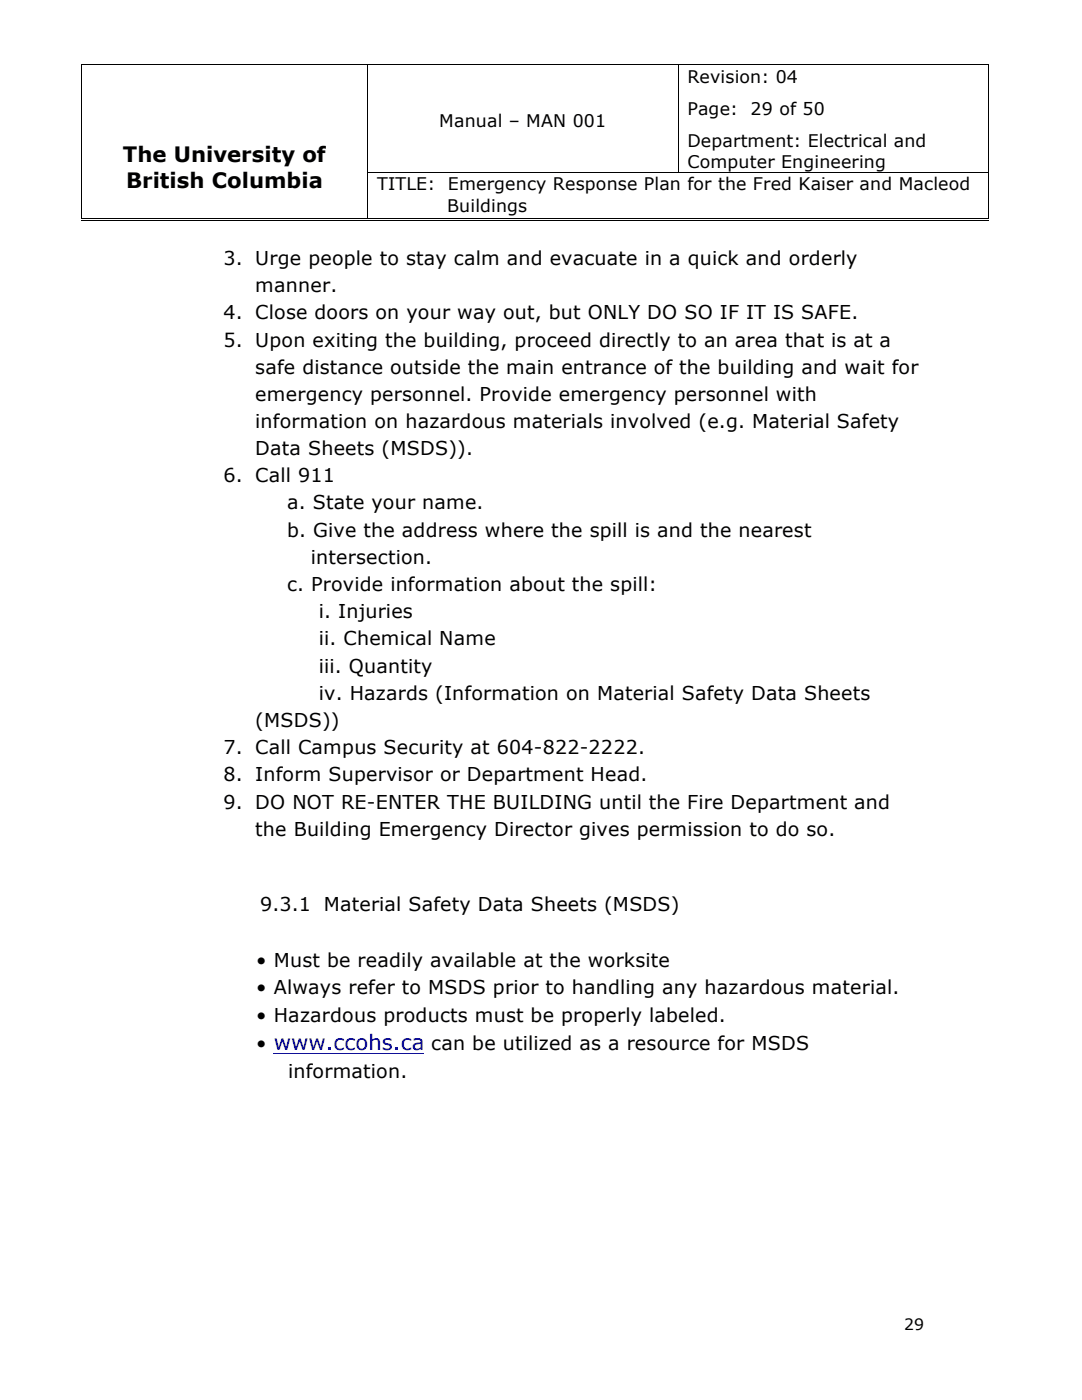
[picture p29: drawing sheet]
<svg xmlns="http://www.w3.org/2000/svg" width="216mm" height="279mm" viewBox="0 0 216 279" stroke-linecap="round" stroke-linejoin="round" font-family="sans-serif">
<defs><g id="words">
<g font-size="4.2">
<text x="24.5" y="32.3">The University of</text>
<text x="25.1" y="37.5">British Columbia</text>
</g>
<g font-size="3.8">
<text x="44.6" y="52.9">3. Urge people to stay calm and evacuate in a quick and orderly</text>
<text x="50.9" y="58.3">manner.</text>
<text x="44.6" y="63.8">4. Close doors on your way out, but ONLY DO SO IF IT IS SAFE.</text>
<text x="44.6" y="69.2">5. Upon exiting the building, proceed directly to an area that is at a</text>
<text x="50.9" y="74.6">safe distance outside the main entrance of the building and wait for</text>
<text x="50.9" y="80">emergency personnel. Provide emergency personnel with</text>
<text x="50.9" y="85.4">information on hazardous materials involved (e.g. Material Safety</text>
<text x="50.9" y="90.8">Data Sheets (MSDS)).</text>
<text x="44.6" y="96.3">6. Call 911</text>
<text x="57.3" y="101.7">a. State your name.</text>
<text x="57.3" y="107.1">b. Give the address where the spill is and the nearest</text>
<text x="62.1" y="112.5">intersection.</text>
<text x="57.3" y="117.9">c. Provide information about the spill:</text>
<text x="63.6" y="123.4">i. Injuries</text>
<text x="63.6" y="128.8">ii. Chemical Name</text>
<text x="63.6" y="134.3">iii. Quantity</text>
<text x="63.6" y="139.7">iv. Hazards (Information on Material Safety Data Sheets</text>
<text x="50.9" y="145.1">(MSDS))</text>
<text x="44.6" y="150.5">7. Call Campus Security at 604-822-2222.</text>
<text x="44.6" y="156">8. Inform Supervisor or Department Head.</text>
<text x="44.6" y="161.4">9. DO NOT RE-ENTER THE BUILDING until the Fire Department and</text>
<text x="50.9" y="166.8">the Building Emergency Director gives permission to do so.</text>
<text x="51.9" y="181.8">9.3.1 Material Safety Data Sheets (MSDS)</text>
<text x="51.1" y="193">• Must be readily available at the worksite</text>
<text x="51.1" y="198.5">• Always refer to MSDS prior to handling any hazardous material.</text>
<text x="51.1" y="203.9">• Hazardous products must be properly labeled.</text>
<text x="51.1" y="209.6">• www.ccohs.ca can be utilized as a resource for MSDS</text>
<text x="57.5" y="215.2">information.</text>
</g>
<g font-size="3.5">
<text x="137.2" y="16.5">Revision: 04</text>
<text x="137.2" y="22.9">Page:</text>
<text x="149.8" y="22.9">29 of 50</text>
<text x="87.6" y="25.3">Manual – MAN 001</text>
<text x="137.2" y="29.3">Department: Electrical and</text>
<text x="137.2" y="33.5">Computer Engineering</text>
<text x="75.3" y="38">TITLE:</text>
<text x="89.4" y="38">Emergency Response Plan for the Fred Kaiser and Macleod</text>
<text x="89.2" y="42.3">Buildings</text>
</g>
<text font-size="3.1" x="180.4" y="265.5">29</text>
</g></defs>
<path d="M16.1 12.8h.2v.2h-.2zM73.3 12.8h.2v.2h-.2zM135.2 12.8h.2v.2h-.2zM197.1 12.8h.2v.2h-.2zM16.1 34.4h.2v.1h-.2zM73.3 34.4h.2v.1h-.2zM135.2 34.4h.2v.1h-.2zM197.1 34.4h.2v.1h-.2zM73.3 43.6h.5v.2h-.5zM73.3 43.9h.5v.2h-.5zM197.1 43.6h.2v.2h-.2zM197.1 43.9h.2v.2h-.2z" fill="#000"/>
<g fill="none" stroke="#000" stroke-width=".2">
<path d="M16.2 13v21.4M16.3 12.9h57M73.4 13v21.4M73.5 12.9h61.7M135.3 13v21.4M135.4 12.9h61.7M197.2 13v21.4M16.2 34.5v9.1M73.4 34.5v9.1M73.5 34.5h61.7M135.4 34.5h61.7M197.2 34.5v9.1"/>
<path d="M16.1 44h57.2M16.1 43.7h57.2M73.8 44h123.3M73.8 43.7h123.3"/>
</g>
<path d="M54.6 210.2h30.1" fill="none" stroke="#00f" stroke-width=".2"/>
<use href="#words"/>
</svg>
